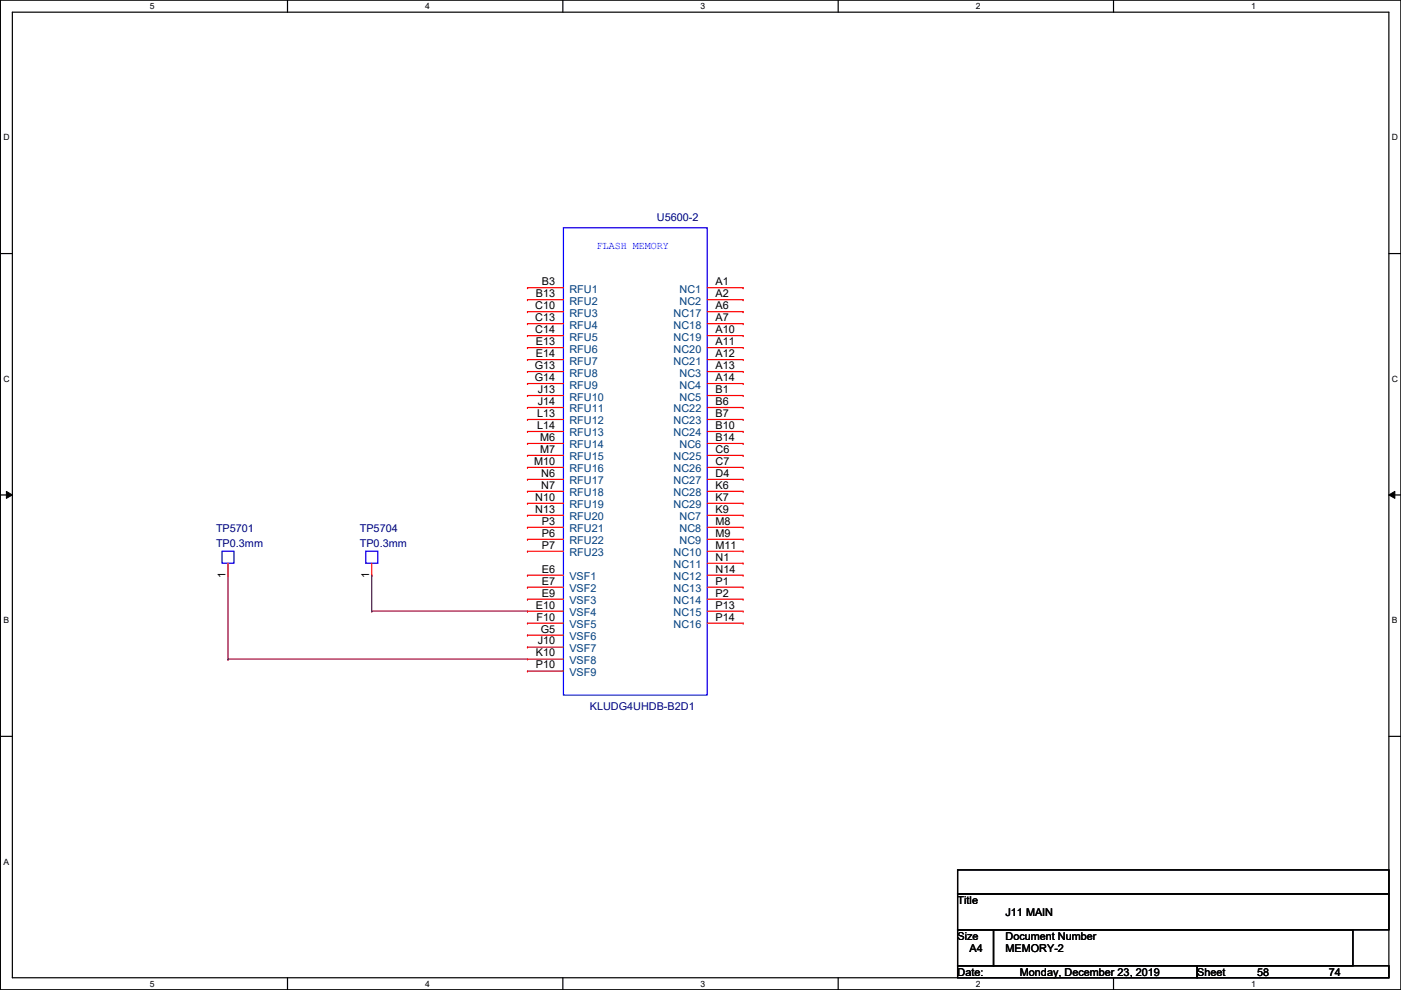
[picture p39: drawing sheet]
<svg xmlns="http://www.w3.org/2000/svg" width="297mm" height="210mm" viewBox="0 0 297 210" stroke-linecap="round" stroke-linejoin="round" font-family="sans-serif">
<defs><g id="words">
<g font-size="2.3" fill="#000080">
<text x="139.3" y="46.8">U5600-2</text>
<text x="45.8" y="112.9">TP5701</text>
<text x="76.3" y="112.9">TP5704</text>
<text x="45.8" y="115.9">TP0.3mm</text>
<text x="76.3" y="115.9">TP0.3mm</text>
<text x="125" y="150.5">KLUDG4UHDB-B2D1</text>
</g>
<text font-size="2.3" fill="#00f" x="126.6" y="52.7">FLASH MEMORY</text>
<g font-size="2.3">
<text x="113.5" y="65.5">C10</text>
<text x="113.6" y="63">B13</text>
<text x="114.9" y="60.5">B3</text>
<text x="151.7" y="65.5">A6</text>
<text x="151.7" y="60.5">A1</text>
<text x="151.7" y="63">A2</text>
<text x="113.5" y="68.1">C13</text>
<text x="113.5" y="70.6">C14</text>
<text x="151.7" y="68.1">A7</text>
<text x="151.7" y="70.6">A10</text>
<text x="113.6" y="75.7">E14</text>
<text x="113.6" y="73.2">E13</text>
<text x="151.7" y="73.2">A11</text>
<text x="151.7" y="75.7">A12</text>
<text x="113.4" y="78.2">G13</text>
<text x="113.4" y="80.8">G14</text>
<text x="114" y="83.3">J13</text>
<text x="151.7" y="78.2">A13</text>
<text x="151.7" y="80.8">A14</text>
<text x="151.7" y="83.3">B1</text>
<text x="113.9" y="88.4">L13</text>
<text x="114" y="85.9">J14</text>
<text x="151.7" y="85.9">B6</text>
<text x="151.7" y="88.4">B7</text>
<text x="113.9" y="90.9">L14</text>
<text x="114.5" y="93.5">M6</text>
<text x="151.7" y="90.9">B10</text>
<text x="151.7" y="93.6">B14</text>
<text x="113.2" y="98.6">M10</text>
<text x="114.5" y="96">M7</text>
<text x="114.8" y="101.1">N6</text>
<text x="151.7" y="96">C6</text>
<text x="151.7" y="98.5">C7</text>
<text x="151.7" y="101.1">D4</text>
<text x="113.5" y="106.2">N10</text>
<text x="114.8" y="103.6">N7</text>
<text x="151.7" y="106.2">K7</text>
<text x="151.7" y="103.6">K6</text>
<text x="113.5" y="108.7">N13</text>
<text x="114.9" y="111.2">P3</text>
<text x="114.9" y="113.8">P6</text>
<text x="151.7" y="108.7">K9</text>
<text x="151.7" y="111.3">M8</text>
<text x="151.7" y="113.8">M9</text>
<text x="114.9" y="116.3">P7</text>
<text x="151.7" y="116.3">M11</text>
<text x="151.7" y="118.9">N1</text>
<text x="47.8" y="122.5" transform="rotate(-90 47.8 122.5)">1</text>
<text x="78.3" y="122.5" transform="rotate(-90 78.3 122.5)">1</text>
<text x="114.9" y="121.4">E6</text>
<text x="114.9" y="123.9">E7</text>
<text x="151.7" y="121.4">N14</text>
<text x="151.7" y="124">P1</text>
<text x="113.6" y="129">E10</text>
<text x="113.7" y="131.6">F10</text>
<text x="114.9" y="126.5">E9</text>
<text x="151.7" y="126.5">P2</text>
<text x="151.7" y="129">P13</text>
<text x="151.7" y="131.6">P14</text>
<text x="114" y="136.6">J10</text>
<text x="114.6" y="134.1">G5</text>
<text x="113.6" y="139.2">K10</text>
<text x="113.6" y="141.7">P10</text>
<text x="203" y="191.6">Title</text>
<text x="213.2" y="194.1">J11 MAIN</text>
<text x="203" y="199.2">Size</text>
<text x="205.6" y="201.8">A4</text>
<text x="213.2" y="199.2">Document Number</text>
<text x="213.2" y="201.8">MEMORY-2</text>
<text x="203" y="206.8">Date:</text>
<text x="216.2" y="206.8">Monday, December 23, 2019</text>
<text x="253.8" y="206.8">Sheet</text>
<text x="266.5" y="206.8">58</text>
<text x="281.8" y="206.8">74</text>
</g>
<g font-size="2.3" fill="#004080">
<text x="120.7" y="62.1">RFU1</text>
<text x="120.7" y="64.6">RFU2</text>
<text x="144.1" y="62.1">NC1</text>
<text x="144.1" y="64.6">NC2</text>
<text x="120.7" y="67.1">RFU3</text>
<text x="120.7" y="69.7">RFU4</text>
<text x="142.8" y="67.1">NC17</text>
<text x="142.8" y="69.7">NC18</text>
<text x="120.7" y="77.3">RFU7</text>
<text x="120.7" y="72.2">RFU5</text>
<text x="120.7" y="74.8">RFU6</text>
<text x="142.8" y="74.8">NC20</text>
<text x="142.8" y="72.2">NC19</text>
<text x="142.8" y="77.3">NC21</text>
<text x="120.7" y="79.8">RFU8</text>
<text x="120.7" y="82.4">RFU9</text>
<text x="144.1" y="79.8">NC3</text>
<text x="144.1" y="82.4">NC4</text>
<text x="120.7" y="84.9">RFU10</text>
<text x="120.7" y="87.5">RFU11</text>
<text x="120.7" y="90">RFU12</text>
<text x="142.8" y="90">NC23</text>
<text x="142.8" y="87.5">NC22</text>
<text x="144.1" y="84.9">NC5</text>
<text x="120.7" y="92.5">RFU13</text>
<text x="120.7" y="95.1">RFU14</text>
<text x="142.8" y="92.5">NC24</text>
<text x="144.1" y="95.1">NC6</text>
<text x="120.7" y="97.6">RFU15</text>
<text x="120.7" y="100.2">RFU16</text>
<text x="142.8" y="97.6">NC25</text>
<text x="142.8" y="100.2">NC26</text>
<text x="120.7" y="102.7">RFU17</text>
<text x="120.7" y="105.2">RFU18</text>
<text x="120.7" y="107.8">RFU19</text>
<text x="142.8" y="107.8">NC29</text>
<text x="142.8" y="102.7">NC27</text>
<text x="142.8" y="105.2">NC28</text>
<text x="120.7" y="110.3">RFU20</text>
<text x="120.7" y="112.9">RFU21</text>
<text x="144.1" y="110.3">NC7</text>
<text x="144.1" y="112.9">NC8</text>
<text x="120.7" y="115.4">RFU22</text>
<text x="120.7" y="117.9">RFU23</text>
<text x="142.8" y="117.9">NC10</text>
<text x="144.1" y="115.4">NC9</text>
<text x="120.7" y="123">VSF1</text>
<text x="120.7" y="125.6">VSF2</text>
<text x="142.8" y="120.5">NC11</text>
<text x="142.8" y="123">NC12</text>
<text x="142.8" y="125.6">NC13</text>
<text x="120.7" y="128.1">VSF3</text>
<text x="120.7" y="130.6">VSF4</text>
<text x="142.8" y="128.1">NC14</text>
<text x="142.8" y="130.6">NC15</text>
<text x="120.7" y="133.2">VSF5</text>
<text x="120.7" y="135.7">VSF6</text>
<text x="142.8" y="133.2">NC16</text>
<text x="120.7" y="138.3">VSF7</text>
<text x="120.7" y="140.8">VSF8</text>
<text x="120.7" y="143.3">VSF9</text>
</g>
<g font-size="1.8">
<text x="31.8" y="1.9">5</text>
<text x="90.1" y="1.9">4</text>
<text x="148.5" y="1.9">3</text>
<text x="206.9" y="1.9">2</text>
<text x="265.3" y="1.9">1</text>
<text x=".7" y="29.8">D</text>
<text x="295.1" y="29.8">D</text>
<text x=".7" y="80.9">C</text>
<text x="295.1" y="80.9">C</text>
<text x=".7" y="132.1">B</text>
<text x="295.1" y="132.1">B</text>
<text x=".7" y="183.3">A</text>
<text x="31.8" y="209.2">5</text>
<text x="90.1" y="209.2">4</text>
<text x="148.5" y="209.2">3</text>
<text x="206.9" y="209.2">2</text>
<text x="265.3" y="209.2">1</text>
</g>
</g></defs>
<path d="M.1 0h296.9v209.8h-296.9zM2.6 2.6h291.9v204.7h-291.9z" fill="none" stroke="#000" stroke-width=".25"/>
<g fill="#fff">
<path d="M31.8 .3h1v2h-1z"/>
<path d="M31.8 207.6h1v1.9h-1z"/>
</g>
<path d="M61 0v2.6M61 207.3v2.5" fill="none" stroke="#000" stroke-width=".25"/>
<g fill="#fff">
<path d="M90.1 .3h1v2h-1z"/>
<path d="M90.1 207.6h1v1.9h-1z"/>
</g>
<path d="M119.3 0v2.6M119.3 207.3v2.5" fill="none" stroke="#000" stroke-width=".25"/>
<g fill="#fff">
<path d="M148.5 .3h1v2h-1z"/>
<path d="M148.5 207.6h1v1.9h-1z"/>
</g>
<path d="M177.7 0v2.6M177.7 207.3v2.5" fill="none" stroke="#000" stroke-width=".25"/>
<g fill="#fff">
<path d="M206.9 .3h1v2h-1z"/>
<path d="M206.9 207.6h1v1.9h-1z"/>
</g>
<path d="M236.1 0v2.6M236.1 207.3v2.5" fill="none" stroke="#000" stroke-width=".25"/>
<g fill="#fff">
<path d="M265.3 .3h.9v2h-.9z"/>
<path d="M265.3 207.6h.9v1.9h-.9z"/>
<path d="M.7 28.2h1.3v1.9h-1.3z"/>
<path d="M295.1 28.2h1.3v1.9h-1.3z"/>
<path d="M.7 79.3h1.3v2h-1.3z"/>
<path d="M295.1 79.3h1.3v2h-1.3z"/>
</g>
<path d="M.1 53.8h2.5M294.5 53.8h2.5" fill="none" stroke="#000" stroke-width=".25"/>
<g fill="#fff">
<path d="M.7 130.5h1.2v2h-1.2z"/>
<path d="M295.1 130.5h1.2v2h-1.2z"/>
</g>
<path d="M.1 104.9h2.5M294.5 104.9h2.5" fill="none" stroke="#000" stroke-width=".25"/>
<path d="M1.4 104.2l1.2 .7-1.2 .8zM294.5 104.9l1.2-.7v1.5z" fill="#000"/>
<path d="M1.4 104.2l1.2 .7-1.2 .8zM294.5 104.9l1.2-.7v1.5z" fill="none" stroke="#000" stroke-width=".21"/>
<path d="M.7 181.7h1.2v2h-1.2z" fill="#fff"/>
<path d="M.1 156.1h2.5M294.5 156.1h2.5M203 184.4h91.5v5.1h-91.5zM203 189.5h91.5v7.6h-91.5zM203 197.1h7.6v7.7h-7.6zM210.6 197.1h76.2v7.7h-76.2zM203 204.8h50.8v2.5h-50.8zM253.8 204.8h40.7v2.5h-40.7z" fill="none" stroke="#000" stroke-width=".25"/>
<path d="M119.5 48.3h30.4v99.1h-30.4zM47.1 116.9h2.5v2.5h-2.5zM77.5 116.9h2.6v2.5h-2.6z" fill="none" stroke="#00f" stroke-width=".25"/>
<g fill="none" stroke="#f00" stroke-width=".25">
<path d="M111.8 61h.1M111.8 63.5h.1M111.8 66.1h.1M111.8 68.6h.1M111.8 71.2h.1M111.8 73.7h.1M111.8 76.2h.1M111.8 78.8h.1M111.8 61h7.7M111.8 63.5h7.7M111.8 78.8h7.7M111.8 66.1h7.7"/>
<path d="M111.8 68.6h7.7M111.8 71.2h7.7M111.8 73.7h7.7M111.8 76.2h7.7M149.9 68.6h7.7M149.9 71.2h7.7M149.9 73.7h7.7M149.9 76.2h7.7M149.9 66.1h7.7M149.9 61h7.7M149.9 63.5h7.7M149.9 78.8h7.7"/>
<path d="M157.6 68.6h.1M157.6 71.2h.1M157.6 73.7h.1M157.6 76.2h.1M157.6 66.1h.1M157.6 61h.1M157.6 63.5h.1M157.6 78.8h.1M111.8 81.3h.1M111.8 83.9h.1M111.8 86.4h.1M111.8 88.9h.1"/>
<path d="M111.8 91.5h.1M111.8 94h.1M111.8 96.6h.1M111.8 99.1h.1M111.8 81.3h7.7M111.8 83.9h7.7M111.8 94h7.7M111.8 86.4h7.7M111.8 88.9h7.7M111.8 91.5h7.7M111.8 96.6h7.7M111.8 99.1h7.7"/>
<path d="M149.9 86.4h7.7M149.9 88.9h7.7M149.9 91.5h7.7M149.9 96.6h7.7M149.9 99.1h7.7M149.9 81.3h7.7M149.9 83.9h7.7M149.9 94h7.7M157.6 86.4h.1M157.6 88.9h.1M157.6 91.5h.1M157.6 96.6h.1"/>
<path d="M157.6 99.1h.1M157.6 81.3h.1M157.6 83.9h.1M157.6 94h.1M48.3 119.4v2.6M78.8 119.4v2.6M111.8 101.6h.1M111.8 104.2h.1M111.8 106.7h.1M111.8 109.3h.1M111.8 111.8h.1M111.8 114.3h.1"/>
<path d="M111.8 116.9h.1M111.8 109.3h7.7M111.8 111.8h7.7M111.8 114.3h7.7M111.8 116.9h7.7M111.8 101.6h7.7M111.8 104.2h7.7M111.8 106.7h7.7M149.9 101.6h7.7M149.9 104.2h7.7M149.9 106.7h7.7M149.9 109.3h7.7"/>
<path d="M149.9 111.8h7.7M149.9 114.3h7.7M149.9 116.9h7.7M149.9 119.4h7.7M157.6 101.6h.1M157.6 104.2h.1M157.6 106.7h.1M157.6 109.3h.1M157.6 111.8h.1M157.6 114.3h.1M157.6 116.9h.1M157.6 119.4h.1"/>
<path d="M48.3 122h.1M78.8 122h.1M111.8 122h.1M111.8 124.5h.1M111.8 127h.1M111.8 129.6h.1M111.8 132.1h.1M111.8 134.7h.1M111.8 137.2h.1M111.8 139.7h.1M111.8 122h7.7M111.8 124.5h7.7"/>
<path d="M111.8 127h7.7M111.8 129.6h7.7M111.8 132.1h7.7M111.8 134.7h7.7M111.8 137.2h7.7M111.8 139.7h7.7M149.9 132.1h7.7M149.9 122h7.7M149.9 124.5h7.7M149.9 127h7.7M149.9 129.6h7.7M157.6 132.1h.1"/>
<path d="M157.6 122h.1M157.6 124.5h.1M157.6 127h.1M157.6 129.6h.1M111.8 142.3h.1M111.8 142.3h7.7"/>
</g>
<path d="M48.3 139.7h.1M48.3 139.7h63.5M48.3 122v17.7M78.8 129.6h.1M78.8 122h.1M78.8 129.6h33M78.8 122v7.6" fill="none" stroke="#800040" stroke-width=".25"/>
<use href="#words"/>
</svg>
